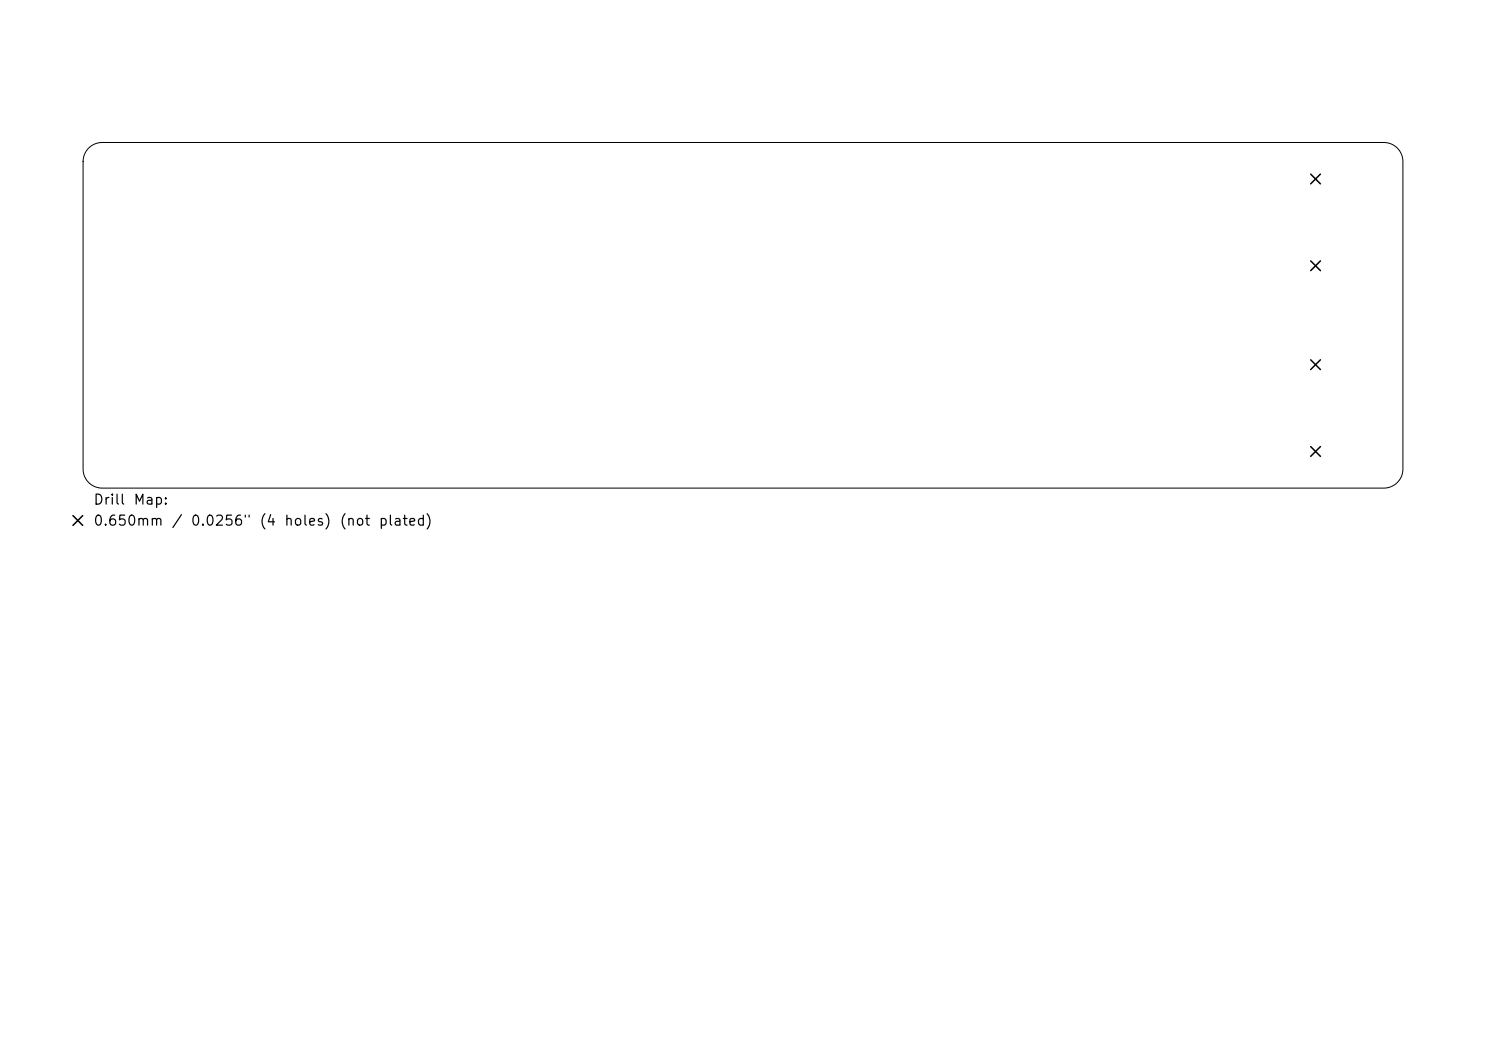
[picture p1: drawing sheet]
<svg xmlns="http://www.w3.org/2000/svg" width="297mm" height="210mm" viewBox="0 0 297 210" stroke-linecap="round" stroke-linejoin="round" font-family="sans-serif">
<defs><g id="words">
<g font-size="2">
<text x="18.5" y="101.3">Drill</text>
<text x="26.5" y="101.3">Map:</text>
<text x="18.5" y="105.5">0.650mm</text>
<text x="34.2" y="105.5">/</text>
<text x="38" y="105.5">0.0256&quot;</text>
<text x="51.7" y="105.5">(4</text>
<text x="56.7" y="105.5">holes)</text>
<text x="67.7" y="105.5">(not</text>
<text x="75.5" y="105.5">plated)</text>
</g>
</g></defs>
<path d="M17.7 29.6a3.8 3.8 0 0 1 2.7-1.1h256.2a3.8 3.8 0 0 1 3.8 3.8v61.4a3.8 3.8 0 0 1-3.8 3.8h-256.2a3.8 3.8 0 0 1-3.8-3.8v-61.4a3.8 3.8 0 0 1 1.1-2.7z" fill="none" stroke="#000" stroke-width=".2"/>
<path d="M262 34.8l1.9 1.9M263.9 34.8l-1.9 1.9M262 52.1l1.9 2M263.9 52.1l-1.9 2M262 71.9l1.9 1.9M263.9 71.9l-1.9 1.9M262 89.2l1.9 2M263.9 89.2l-1.9 2M14.6 103l1.9 2M16.5 103l-1.9 2" fill="none" stroke="#000" stroke-width=".3"/>
<use href="#words"/>
</svg>
